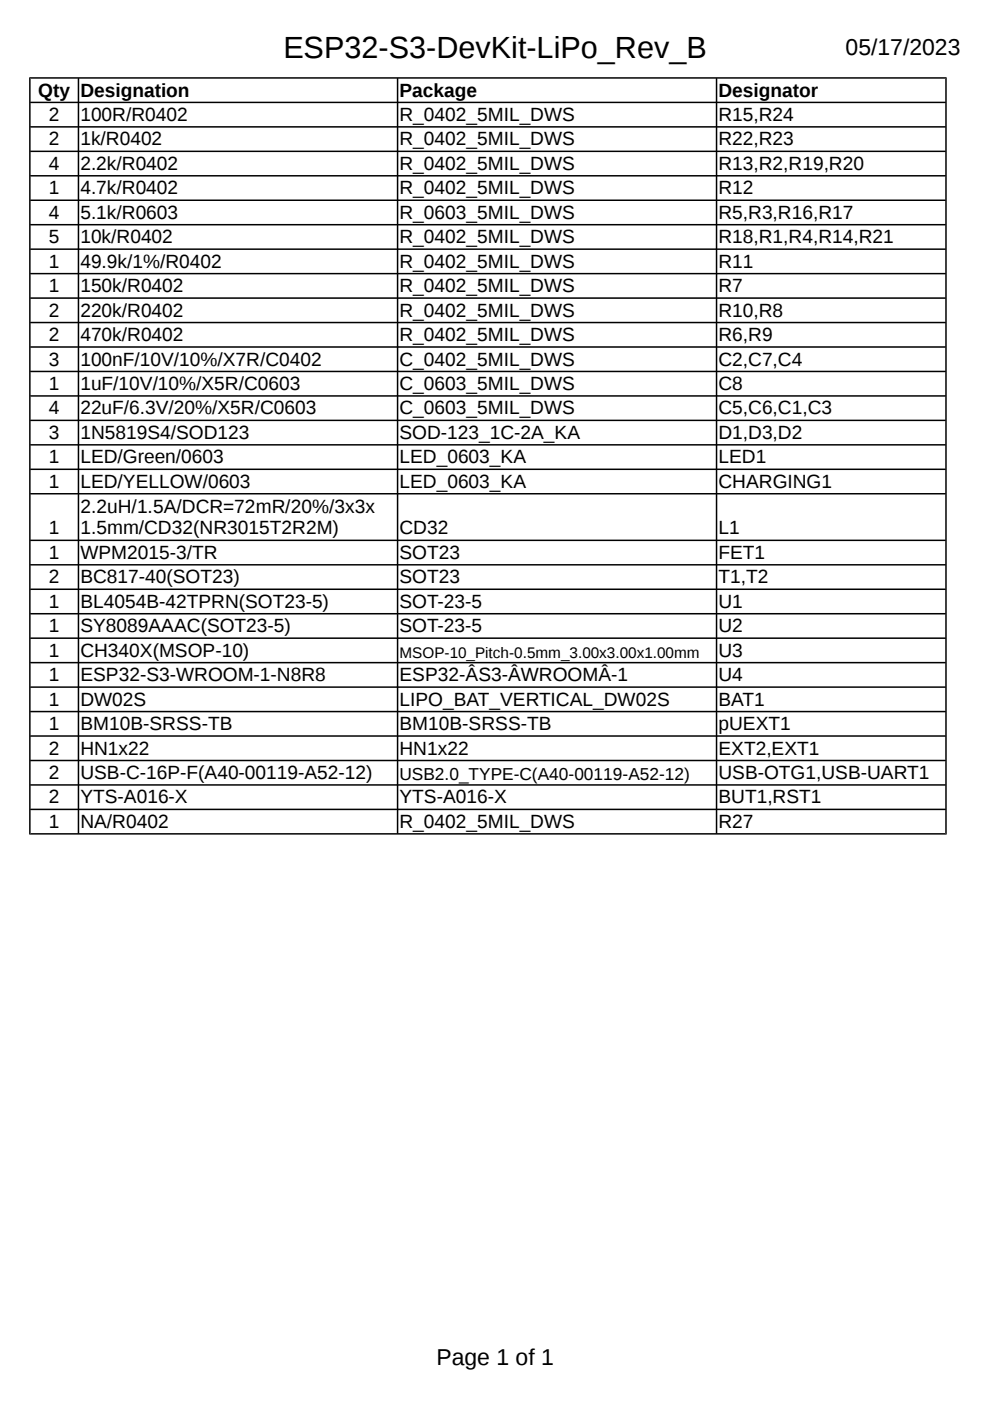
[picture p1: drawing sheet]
<svg xmlns="http://www.w3.org/2000/svg" width="210mm" height="297mm" viewBox="0 0 210 297" stroke-linecap="round" stroke-linejoin="round" font-family="sans-serif">
<defs><g id="words">
<text font-size="6.5" x="60.1" y="12.2">ESP32-S3-DevKit-LiPo_Rev_B</text>
<g font-size="4.9">
<text x="179.3" y="11.7">05/17/2023</text>
<text x="92.6" y="289.4">Page 1 of 1</text>
</g>
<g font-size="4.1">
<text x="8.1" y="20.5">Qty</text>
<text x="17" y="20.5">Designation</text>
<text x="84.7" y="20.5">Package</text>
<text x="152.3" y="20.5">Designator</text>
<text x="10.4" y="25.6">2</text>
<text x="17" y="25.6">100R/R0402</text>
<text x="84.7" y="25.6">R_0402_5MIL_DWS</text>
<text x="152.3" y="25.6">R15,R24</text>
<text x="10.4" y="30.8">2</text>
<text x="17" y="30.8">1k/R0402</text>
<text x="84.7" y="30.8">R_0402_5MIL_DWS</text>
<text x="152.3" y="30.8">R22,R23</text>
<text x="10.4" y="36">4</text>
<text x="10.4" y="41.2">1</text>
<text x="17" y="36">2.2k/R0402</text>
<text x="17" y="41.2">4.7k/R0402</text>
<text x="84.7" y="36">R_0402_5MIL_DWS</text>
<text x="84.7" y="41.2">R_0402_5MIL_DWS</text>
<text x="152.3" y="36">R13,R2,R19,R20</text>
<text x="152.3" y="41.2">R12</text>
<text x="10.4" y="46.4">4</text>
<text x="17" y="46.4">5.1k/R0603</text>
<text x="84.7" y="46.4">R_0603_5MIL_DWS</text>
<text x="152.3" y="46.4">R5,R3,R16,R17</text>
<text x="10.4" y="51.6">5</text>
<text x="17" y="51.6">10k/R0402</text>
<text x="84.7" y="51.6">R_0402_5MIL_DWS</text>
<text x="152.3" y="51.6">R18,R1,R4,R14,R21</text>
<text x="10.4" y="56.8">1</text>
<text x="17" y="56.8">49.9k/1%/R0402</text>
<text x="84.7" y="56.8">R_0402_5MIL_DWS</text>
<text x="152.3" y="56.8">R11</text>
<text x="10.4" y="61.9">1</text>
<text x="17" y="61.9">150k/R0402</text>
<text x="84.7" y="61.9">R_0402_5MIL_DWS</text>
<text x="152.3" y="61.9">R7</text>
<text x="10.4" y="67.1">2</text>
<text x="17" y="67.1">220k/R0402</text>
<text x="84.7" y="67.1">R_0402_5MIL_DWS</text>
<text x="152.3" y="67.1">R10,R8</text>
<text x="10.4" y="72.3">2</text>
<text x="10.4" y="77.5">3</text>
<text x="17" y="72.3">470k/R0402</text>
<text x="17" y="77.5">100nF/10V/10%/X7R/C0402</text>
<text x="84.7" y="72.3">R_0402_5MIL_DWS</text>
<text x="84.7" y="77.5">C_0402_5MIL_DWS</text>
<text x="152.3" y="72.3">R6,R9</text>
<text x="152.3" y="77.5">C2,C7,C4</text>
<text x="10.4" y="82.7">1</text>
<text x="17" y="82.7">1uF/10V/10%/X5R/C0603</text>
<text x="84.7" y="82.7">C_0603_5MIL_DWS</text>
<text x="152.3" y="82.7">C8</text>
<text x="10.4" y="87.9">4</text>
<text x="17" y="87.9">22uF/6.3V/20%/X5R/C0603</text>
<text x="84.7" y="87.9">C_0603_5MIL_DWS</text>
<text x="152.3" y="87.9">C5,C6,C1,C3</text>
<text x="10.4" y="93.1">3</text>
<text x="17" y="93.1">1N5819S4/SOD123</text>
<text x="84.7" y="93.1">SOD-123_1C-2A_KA</text>
<text x="152.3" y="93.1">D1,D3,D2</text>
<text x="10.4" y="98.2">1</text>
<text x="17" y="98.2">LED/Green/0603</text>
<text x="84.7" y="98.2">LED_0603_KA</text>
<text x="152.3" y="98.2">LED1</text>
<text x="10.4" y="103.4">1</text>
<text x="17" y="103.4">LED/YELLOW/0603</text>
<text x="84.7" y="103.4">LED_0603_KA</text>
<text x="152.3" y="103.4">CHARGING1</text>
<text x="10.4" y="113.3">1</text>
<text x="17" y="108.8">2.2uH/1.5A/DCR=72mR/20%/3x3x</text>
<text x="17" y="113.3">1.5mm/CD32(NR3015T2R2M)</text>
<text x="84.7" y="113.3">CD32</text>
<text x="152.3" y="113.3">L1</text>
<text x="10.4" y="118.5">1</text>
<text x="17" y="118.5">WPM2015-3/TR</text>
<text x="84.7" y="118.5">SOT23</text>
<text x="152.3" y="118.5">FET1</text>
<text x="10.4" y="123.7">2</text>
<text x="17" y="123.7">BC817-40(SOT23)</text>
<text x="84.7" y="123.7">SOT23</text>
<text x="152.3" y="123.7">T1,T2</text>
<text x="10.4" y="128.9">1</text>
<text x="17" y="128.9">BL4054B-42TPRN(SOT23-5)</text>
<text x="84.7" y="128.9">SOT-23-5</text>
<text x="152.3" y="128.9">U1</text>
<text x="10.4" y="134.1">1</text>
<text x="17" y="134.1">SY8089AAAC(SOT23-5)</text>
<text x="84.7" y="134.1">SOT-23-5</text>
<text x="152.3" y="134.1">U2</text>
<text x="10.4" y="139.2">1</text>
<text x="17" y="139.2">CH340X(MSOP-10)</text>
<text x="152.3" y="139.2">U3</text>
<text x="10.4" y="144.4">1</text>
<text x="10.4" y="149.6">1</text>
<text x="17" y="144.4">ESP32-S3-WROOM-1-N8R8</text>
<text x="17" y="149.6">DW02S</text>
<text x="84.7" y="149.6">LIPO_BAT_VERTICAL_DW02S</text>
<text x="84.7" y="144.4">ESP32-Â S3-Â WROOMÂ -1</text>
<text x="152.3" y="144.4">U4</text>
<text x="152.3" y="149.6">BAT1</text>
<text x="10.4" y="154.8">1</text>
<text x="17" y="154.8">BM10B-SRSS-TB</text>
<text x="84.7" y="154.8">BM10B-SRSS-TB</text>
<text x="152.3" y="154.8">pUEXT1</text>
<text x="10.4" y="160">2</text>
<text x="17" y="160">HN1x22</text>
<text x="84.7" y="160">HN1x22</text>
<text x="152.3" y="160">EXT2,EXT1</text>
<text x="10.4" y="165.2">2</text>
<text x="17" y="165.2">USB-C-16P-F(A40-00119-A52-12)</text>
<text x="152.3" y="165.2">USB-OTG1,USB-UART1</text>
<text x="10.4" y="170.4">2</text>
<text x="17" y="170.4">YTS-A016-X</text>
<text x="84.7" y="170.4">YTS-A016-X</text>
<text x="152.3" y="170.4">BUT1,RST1</text>
<text x="10.4" y="175.5">1</text>
<text x="17" y="175.5">NA/R0402</text>
<text x="84.7" y="175.5">R_0402_5MIL_DWS</text>
<text x="152.3" y="175.5">R27</text>
</g>
<text font-size="3.7" x="84.7" y="165.3">USB2.0_TYPE-C(A40-00119-A52-12)</text>
<text font-size="3.2" x="84.7" y="139.5">MSOP-10_Pitch-0.5mm_3.00x3.00x1.00mm</text>
</g></defs>
<g fill="#000">
<path d="M6.2 16.4h194.5l-.3 .3h-193.9z" fill-rule="evenodd"/>
<path d="M6.5 21.6h193.9l.2 .1-.2 .2h-193.9l-.2-.2z" fill-rule="evenodd"/>
<path d="M6.5 26.7h193.9l.2 .2-.2 .2h-193.9l-.2-.2z" fill-rule="evenodd"/>
<path d="M6.5 31.9h193.9l.2 .2-.2 .1h-193.9l-.2-.1z" fill-rule="evenodd"/>
<path d="M6.3 37.3l.2-.2h193.9l.2 .2-.2 .1h-193.9z" fill-rule="evenodd"/>
<path d="M6.3 42.4l.2-.1h193.9l.2 .1-.2 .2h-193.9z" fill-rule="evenodd"/>
<path d="M6.5 47.5h193.9l.2 .1-.2 .2h-193.9l-.2-.2z" fill-rule="evenodd"/>
<path d="M6.5 52.7h193.9l.2 .1-.2 .2h-193.9l-.2-.2z" fill-rule="evenodd"/>
<path d="M6.5 57.9h193.9l.2 .1-.2 .2h-193.9l-.2-.2z" fill-rule="evenodd"/>
<path d="M6.3 63.2l.2-.2h193.9l.2 .2-.2 .2h-193.9z" fill-rule="evenodd"/>
<path d="M6.3 68.4l.2-.2h193.9l.2 .2-.2 .1h-193.9z" fill-rule="evenodd"/>
<path d="M6.5 73.4h193.9l.2 .2-.2 .1h-193.9l-.2-.1z" fill-rule="evenodd"/>
<path d="M6.5 78.6h193.9l.2 .1-.2 .2h-193.9l-.2-.2z" fill-rule="evenodd"/>
<path d="M6.5 83.8h193.9l.2 .1-.2 .2h-193.9l-.2-.2z" fill-rule="evenodd"/>
<path d="M6.3 89.1l.2-.1h193.9l.2 .1-.2 .2h-193.9z" fill-rule="evenodd"/>
<path d="M6.3 94.3l.2-.1h193.9l.2 .1-.2 .2h-193.9z" fill-rule="evenodd"/>
<path d="M6.5 99.3h193.9l.2 .2-.2 .2h-193.9l-.2-.2z" fill-rule="evenodd"/>
<path d="M6.5 104.5h193.9l.2 .2-.2 .1h-193.9l-.2-.1z" fill-rule="evenodd"/>
<path d="M6.5 114.4h193.9l.2 .1-.2 .2h-193.9l-.2-.2z" fill-rule="evenodd"/>
<path d="M6.3 119.7l.2-.1h193.9l.2 .1-.2 .2h-193.9z" fill-rule="evenodd"/>
<path d="M6.3 124.9l.2-.1h193.9l.2 .1-.2 .2h-193.9z" fill-rule="evenodd"/>
<path d="M6.5 130h193.9l.2 .1-.2 .2h-193.9l-.2-.2z" fill-rule="evenodd"/>
<path d="M6.5 135.1h193.9l.2 .2-.2 .2h-193.9l-.2-.2z" fill-rule="evenodd"/>
<path d="M6.5 140.3h193.9l.2 .2-.2 .2h-193.9l-.2-.2z" fill-rule="evenodd"/>
<path d="M6.5 145.5h193.9l.2 .2-.2 .1h-193.9l-.2-.1z" fill-rule="evenodd"/>
<path d="M6.5 150.7h193.9l.2 .2-.2 .1h-193.9l-.2-.1z" fill-rule="evenodd"/>
<path d="M6.5 155.9h193.9l.2 .2-.2 .1h-193.9l-.2-.1z" fill-rule="evenodd"/>
<path d="M6.2 16.4l.3 .3v159.9l-.3 .4z" fill-rule="evenodd"/>
<path d="M6.5 161.1h193.9l.2 .2-.2 .1h-193.9l-.2-.1z" fill-rule="evenodd"/>
<path d="M6.5 166.3h193.9l.2 .1-.2 .2h-193.9l-.2-.2z" fill-rule="evenodd"/>
<path d="M6.5 171.4h193.9l.2 .2-.2 .2h-193.9l-.2-.2z" fill-rule="evenodd"/>
<path d="M6.2 177l.3-.4h193.9l.3 .4z" fill-rule="evenodd"/>
<path d="M16.5 16.7l.2-.2 .1 .2v159.9l-.1 .2-.2-.2z" fill-rule="evenodd"/>
<path d="M84.3 16.5l.2 .2v159.9l-.2 .2-.2-.2v-159.9z" fill-rule="evenodd"/>
<path d="M151.8 16.7l.1-.2 .2 .2v159.9l-.2 .2-.1-.2z" fill-rule="evenodd"/>
<path d="M200.4 16.7l.3-.3v160.6l-.3-.4z" fill-rule="evenodd"/>
</g>
<use href="#words"/>
</svg>
